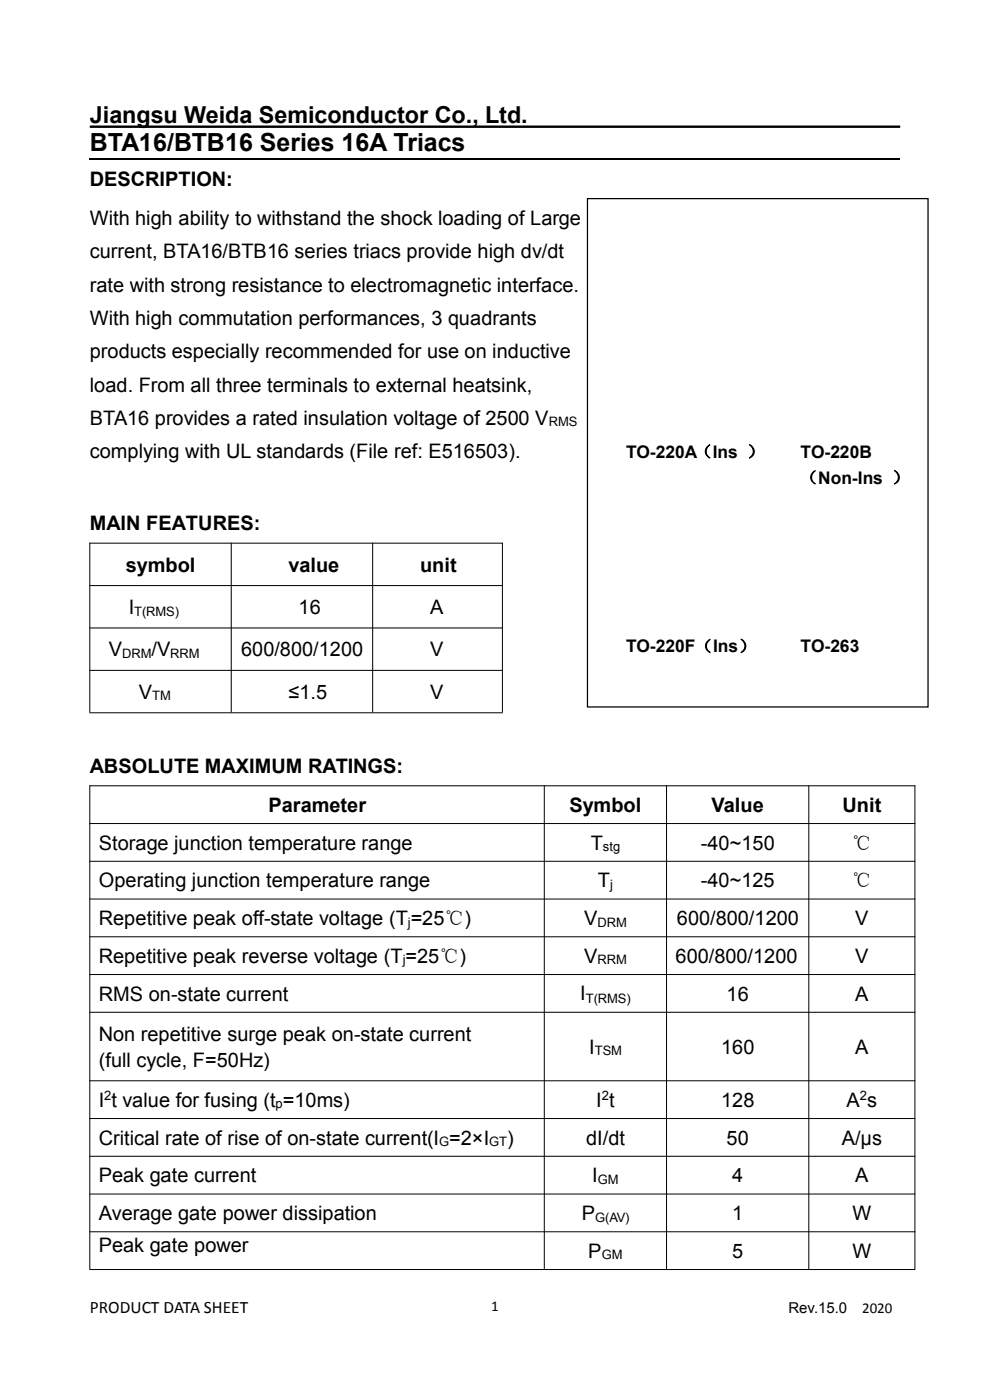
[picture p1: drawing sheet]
<svg xmlns="http://www.w3.org/2000/svg" width="210mm" height="297mm" viewBox="0 0 210 297" stroke-linecap="round" stroke-linejoin="round" font-family="sans-serif">
<defs><g id="words">
<text font-size="5.3" x="19" y="32.1">BTA16/BTB16 Series 16A Triacs</text>
<text font-size="5" x="19" y="26.1">Jiangsu Weida Semiconductor Co., Ltd.</text>
<g font-size="4.2">
<text x="19" y="39.6">DESCRIPTION:</text>
<text x="19" y="47.8">With high ability to withstand the shock loading of Large</text>
<text x="19" y="54.8">current, BTA16/BTB16 series triacs provide high dv/dt</text>
<text x="19" y="61.9">rate with strong resistance to electromagnetic interface.</text>
<text x="19" y="69">With high commutation performances, 3 quadrants</text>
<text x="19" y="76">products especially recommended for use on inductive</text>
<text x="19" y="83.1">load. From all three terminals to external heatsink,</text>
<text x="19" y="90.1">BTA16 provides a rated insulation voltage of 2500 V</text>
<text x="19" y="97.2">complying with UL standards (File ref: E516503).</text>
<text x="19" y="112.5">MAIN FEATURES:</text>
<text x="26.7" y="121.3">symbol</text>
<text x="61.2" y="121.3">value</text>
<text x="89.1" y="121.3">unit</text>
<text x="27.3" y="130.2">I</text>
<text x="63.3" y="130.3">16</text>
<text x="91.2" y="130.3">A</text>
<text x="23.1" y="139.3">V</text>
<text x="32.1" y="139.3">/V</text>
<text x="51.1" y="139.3">600/800/1200</text>
<text x="91.2" y="139.3">V</text>
<text x="29.4" y="148.3">V</text>
<text x="61.2" y="148.3">≤1.5</text>
<text x="91.2" y="148.3">V</text>
<text x="19" y="164">ABSOLUTE MAXIMUM RATINGS:</text>
<text x="56.9" y="172.2">Parameter</text>
<text x="120.8" y="172.2">Symbol</text>
<text x="151" y="172.2">Value</text>
<text x="178.7" y="172.2">Unit</text>
<text x="21" y="180.2">Storage junction temperature range</text>
<text x="125.3" y="180.2">T</text>
<text x="148.7" y="180.2">-40~150</text>
<text x="180.7" y="180.2">℃</text>
<text x="21" y="188.3">Operating junction temperature range</text>
<text x="126.8" y="188.3">T</text>
<text x="148.7" y="188.3">-40~125</text>
<text x="180.7" y="188.3">℃</text>
<text x="21" y="196.2">Repetitive peak off-state voltage (T=25℃)</text>
<text x="123.9" y="196.3">V</text>
<text x="143.6" y="196.3">600/800/1200</text>
<text x="181.4" y="196.3">V</text>
<text x="21" y="204.3">Repetitive peak reverse voltage (T=25℃)</text>
<text x="123.9" y="204.3">V</text>
<text x="143.3" y="204.3">600/800/1200</text>
<text x="181.4" y="204.3">V</text>
<text x="21" y="212.3">RMS on-state current</text>
<text x="123.1" y="212.2">I</text>
<text x="154.1" y="212.3">16</text>
<text x="181.4" y="212.3">A</text>
<text x="21" y="220.8">Non repetitive surge peak on-state current</text>
<text x="21" y="226.3">(full cycle, F=50Hz)</text>
<text x="125" y="223.5">I</text>
<text x="152.9" y="223.5">160</text>
<text x="181.4" y="223.5">A</text>
<text x="21" y="234.8">I t value for fusing (t =10ms)</text>
<text x="126.5" y="234.8">I t</text>
<text x="152.9" y="234.8">128</text>
<text x="179.6" y="234.8">A s</text>
<text x="21" y="242.8">Critical rate of rise of on-state current(I =2×I</text>
<text x="107.6" y="242.8">)</text>
<text x="124.3" y="242.8">dI/dt</text>
<text x="154.1" y="242.8">50</text>
<text x="178.6" y="242.8">A/μs</text>
<text x="21" y="250.8">Peak gate current</text>
<text x="125.6" y="250.8">I</text>
<text x="155.3" y="250.8">4</text>
<text x="181.4" y="250.8">A</text>
<text x="21" y="258.8">Average gate power dissipation</text>
<text x="123.4" y="258.8">P</text>
<text x="155.3" y="258.8">1</text>
<text x="180.8" y="258.8">W</text>
<text x="21" y="265.7">Peak gate power</text>
<text x="124.8" y="266.8">P</text>
<text x="155.3" y="266.8">5</text>
<text x="180.8" y="266.8">W</text>
</g>
<g font-size="3.7">
<text x="132.8" y="97.1">TO-220A（Ins ）</text>
<text x="169.8" y="97.1">TO-220B</text>
<text x="169.8" y="102.6">（Non-Ins ）</text>
<text x="132.8" y="138.4">TO-220F（Ins）</text>
<text x="169.8" y="138.4">TO-263</text>
<text x="19" y="278.5">PRODUCT DATA SHEET</text>
</g>
<g font-size="3.2">
<text x="104.2" y="278.1">1</text>
<text x="167.3" y="278.5">Rev.15.0</text>
<text x="182.9" y="278.5">2020</text>
</g>
<g font-size="2.8">
<text x="116.4" y="90.4">RMS</text>
<text x="28.4" y="130.7">T(RMS)</text>
<text x="25.9" y="139.6">DRM</text>
<text x="36.1" y="139.6">RRM</text>
<text x="32.3" y="148.6">TM</text>
<text x="127.9" y="180.6">stg</text>
<text x="129.4" y="188.6">j</text>
<text x="86.5" y="196.6">j</text>
<text x="126.7" y="196.6">DRM</text>
<text x="85.4" y="204.6">j</text>
<text x="126.7" y="204.6">RRM</text>
<text x="124.2" y="212.7">T(RMS)</text>
<text x="126.2" y="223.9">TSM</text>
<text x="22.1" y="233.4">2</text>
<text x="127.7" y="233.4">2</text>
<text x="182.4" y="233.4">2</text>
<text x="58.5" y="235.1">p</text>
<text x="93.2" y="243.1">G</text>
<text x="103.8" y="243.1">GT</text>
<text x="126.8" y="251.1">GM</text>
<text x="126.2" y="259.2">G(AV)</text>
<text x="127.6" y="267.2">GM</text>
</g>
</g></defs>
<path d="M19 26.9h172" fill="none" stroke="#000" stroke-width=".51"/>
<path d="M19 33.7h172" fill="none" stroke="#000" stroke-width=".25"/>
<path d="M167.2 14.6h22.9v11.6h-22.9z" fill-rule="evenodd" fill="#fff"/>
<path d="M167.1 14.5h23l.1 11.8-23 .1zM167.3 14.6v11.7l-.1-.1h22.9l-.1 .1v-11.7l.1 .1h-22.9z" fill="#fff"/>
<g fill="none" stroke="#000" stroke-width=".21">
<path d="M19 115.2h87.7M19 115.1v36M49.1 115.1v36M79.1 115.1v36M106.6 115.1v36M19 124.2h87.7M19 133.2h87.7M19 142.2h87.7M19 151.2h87.7M19 166.7h175.2M19 174.7h175.2M19 166.6v102.6"/>
<path d="M115.5 166.6v102.6M141.4 166.6v102.6M171.6 166.6v102.6M194.1 166.6v102.6M19 182.7h175.2M19 190.7h175.2M19 198.7h175.2M19 206.7h175.2M19 214.7h175.2M19 229.3h175.2M19 237.3h175.2M19 245.3h175.2"/>
<path d="M19 253.3h175.2M19 261.3h175.2M19 269.3h175.2"/>
</g>
<path d="M124.6 42.1h72.2v107.9h-72.2z" fill-rule="evenodd" fill="#fff"/>
<path d="M124.5 42h72.5v108.1h-72.5zM124.8 42.1v107.9l-.2-.1h72.3l-.2 .1v-107.9l.2 .2h-72.3z" fill="#000"/>
<g fill="#fff">
<path d="M163.5 64.1h31.1v41.9h-31.1z" fill-rule="evenodd"/>
<path d="M126.5 99.9h38.3v40.6h-38.3z" fill-rule="evenodd"/>
<path d="M126.5 64.1h36.4v35.8h-36.4z" fill-rule="evenodd"/>
<path d="M163.5 105.4h30.3v35.8h-30.3z" fill-rule="evenodd"/>
</g>
<use href="#words"/>
</svg>
